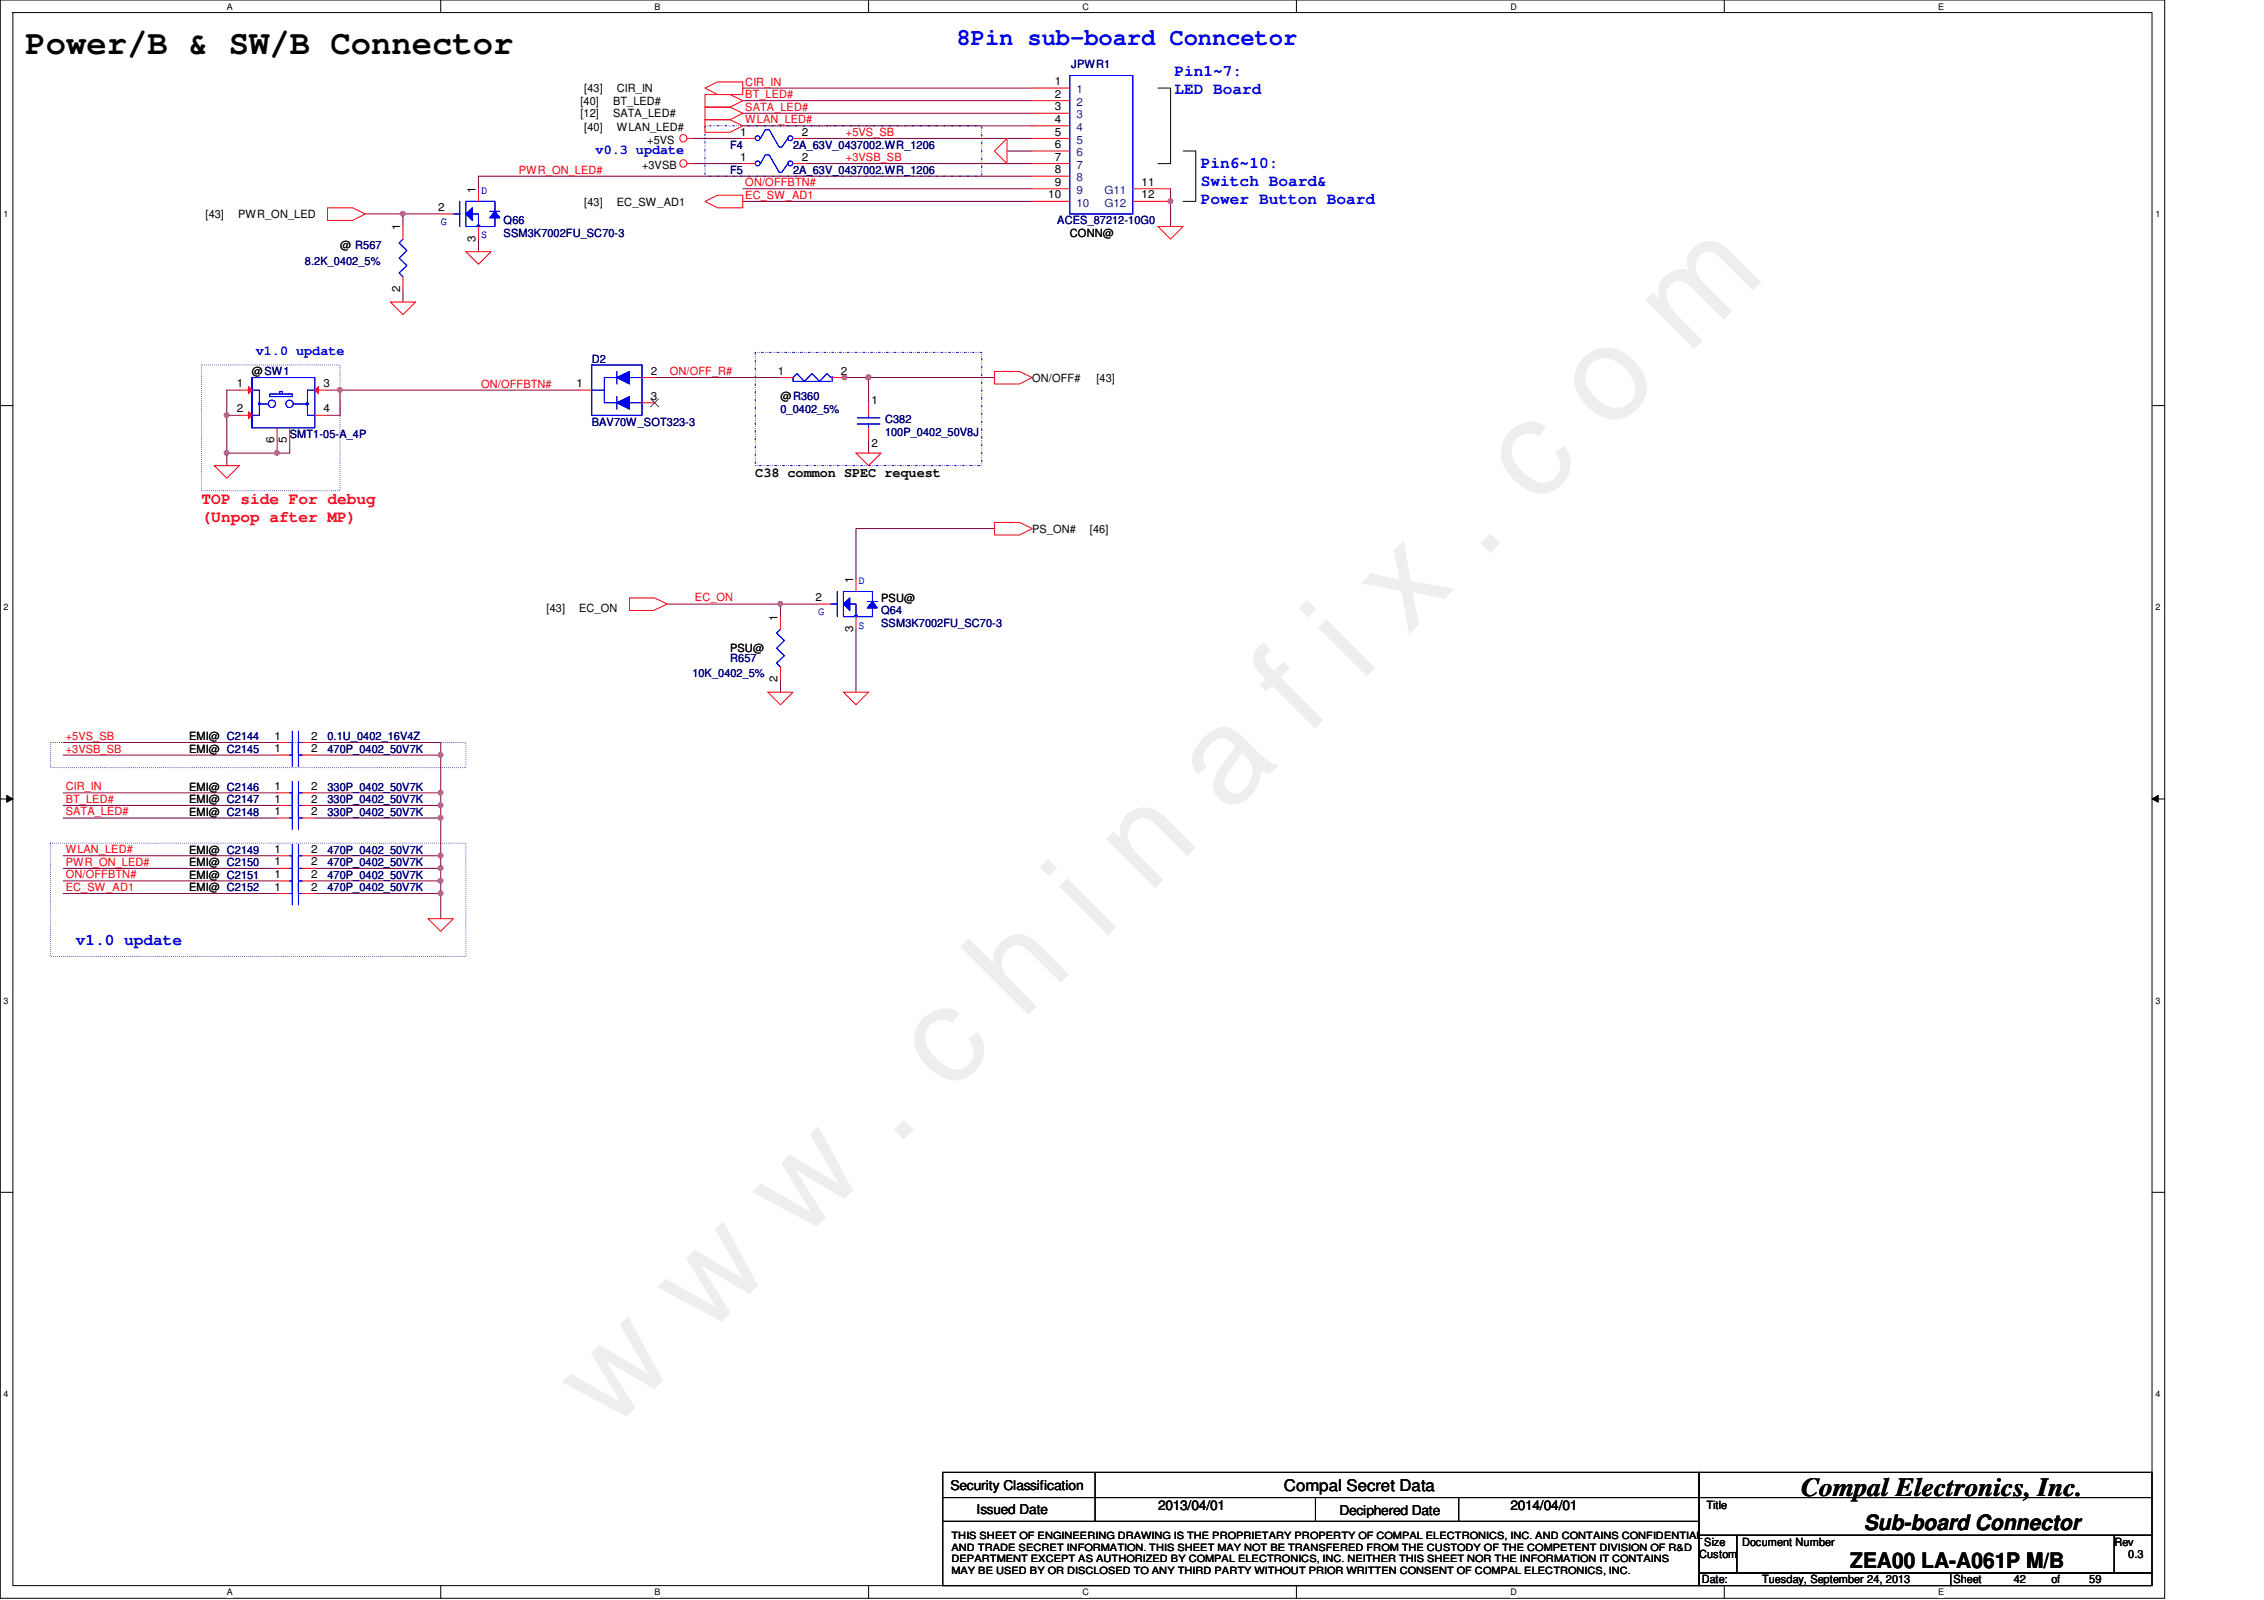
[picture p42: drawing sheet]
<svg xmlns="http://www.w3.org/2000/svg" width="297mm" height="210mm" viewBox="0 0 297 210" stroke-linecap="round" stroke-linejoin="round" font-family="sans-serif">
<defs><g id="words">
<text font-size="17.6" fill="#f0f" x="80.1" y="188" transform="rotate(-45 80.1 188)">w w w . c h i n a f i x . c o m</text>
<text font-size="4.4" x="3.3" y="7">Power/B &amp; SW/B Connector</text>
<text font-size="3.4" x="236.3" y="196.3">Compal Electronics, Inc.</text>
<text font-size="3.1" fill="#00f" x="125.5" y="5.9">8Pin sub-board Conncetor</text>
<g font-size="2.8">
<text x="244.6" y="200.7">Sub-board Connector</text>
<text x="242.7" y="205.7">ZEA00 LA-A061P M/B</text>
</g>
<g font-size="2.1" fill="#00f">
<text x="154.1" y="10">Pin1~7:</text>
<text x="154.1" y="12.4">LED Board</text>
<text x="157.6" y="22.1">Pin6~10:</text>
<text x="157.6" y="24.4">Switch Board&amp;</text>
<text x="157.6" y="26.8">Power Button Board</text>
<text x="9.9" y="123.9">v1.0 update</text>
</g>
<g font-size="2.1" fill="#f00">
<text x="26.5" y="66.1">TOP side For debug</text>
<text x="26.5" y="68.5">(Unpop after MP)</text>
</g>
<text font-size="2.1" x="168.4" y="195.6">Compal Secret Data</text>
<g font-size="1.8" fill="#00f">
<text x="78.1" y="20.2">v0.3 update</text>
<text x="33.6" y="46.6">v1.0 update</text>
</g>
<g font-size="1.8">
<text x="99.1" y="62.6">C38 common SPEC request</text>
<text x="124.7" y="195.5">Security Classification</text>
<text x="128.1" y="198.6">Issued Date</text>
<text x="151.9" y="198.1">2013/04/01</text>
<text x="175.7" y="198.8">Deciphered Date</text>
<text x="198.2" y="198.1">2014/04/01</text>
</g>
<g font-size="1.5" fill="#f00">
<text x="97.8" y="11.2">CIR_IN</text>
<text x="97.8" y="12.9">BT_LED#</text>
<text x="97.8" y="16.2">WLAN_LED#</text>
<text x="97.8" y="14.5">SATA_LED#</text>
<text x="111" y="17.8">+5VS_SB</text>
<text x="68.1" y="22.8">PWR_ON_LED#</text>
<text x="111" y="21.1">+3VSB_SB</text>
<text x="97.8" y="26.1">EC_SW_AD1</text>
<text x="97.8" y="24.4">ON/OFFBTN#</text>
<text x="63.1" y="50.8">ON/OFFBTN#</text>
<text x="87.9" y="49.2">ON/OFF_R#</text>
<text x="91.2" y="78.9">EC_ON</text>
<text x="8.6" y="97.1">+5VS_SB</text>
<text x="8.6" y="98.7">+3VSB_SB</text>
<text x="8.6" y="103.7">CIR_IN</text>
<text x="8.6" y="105.3">BT_LED#</text>
<text x="8.6" y="107">SATA_LED#</text>
<text x="8.6" y="111.9">WLAN_LED#</text>
<text x="8.6" y="113.6">PWR_ON_LED#</text>
<text x="8.6" y="115.2">ON/OFFBTN#</text>
<text x="8.6" y="116.9">EC_SW_AD1</text>
</g>
<g font-size="1.5">
<text x="138.4" y="11.2">1</text>
<text x="76.2" y="13.8">[40]</text>
<text x="76.2" y="15.4">[12]</text>
<text x="76.7" y="12.1">[43]</text>
<text x="76.7" y="17.2">[40]</text>
<text x="80.4" y="13.8">BT_LED#</text>
<text x="80.4" y="15.4">SATA_LED#</text>
<text x="80.9" y="12.1">CIR_IN</text>
<text x="80.9" y="17.2">WLAN_LED#</text>
<text x="97.1" y="17.8">1</text>
<text x="105.2" y="17.8">2</text>
<text x="138.4" y="12.8">2</text>
<text x="138.4" y="14.5">3</text>
<text x="138.4" y="16.1">4</text>
<text x="138.4" y="17.8">5</text>
<text x="84.2" y="22.1">+3VSB</text>
<text x="84.9" y="18.8">+5VS</text>
<text x="97.1" y="21.1">1</text>
<text x="105.2" y="21.1">2</text>
<text x="138.4" y="19.4">6</text>
<text x="138.4" y="21.1">7</text>
<text x="138.4" y="22.7">8</text>
<text x="27" y="28.6">[43]</text>
<text x="31.2" y="28.6">PWR_ON_LED</text>
<text x="57.5" y="27.7">2</text>
<text x="62.4" y="25.3" transform="rotate(-90 62.4 25.3)">1</text>
<text x="76.7" y="27">[43]</text>
<text x="80.9" y="27">EC_SW_AD1</text>
<text x="137.5" y="26">10</text>
<text x="138.4" y="24.4">9</text>
<text x="149.8" y="26">12</text>
<text x="149.8" y="24.4">11</text>
<text x="44.6" y="32.7">@ R567</text>
<text x="52.5" y="30.2" transform="rotate(-90 52.5 30.2)">1</text>
<text x="62.4" y="31.7" transform="rotate(-90 62.4 31.7)">3</text>
<text x="140.4" y="31.1">CONN@</text>
<text x="52.5" y="38.3" transform="rotate(-90 52.5 38.3)">2</text>
<text x="31.1" y="50.8">1</text>
<text x="33.1" y="49.2">@SW1</text>
<text x="42.5" y="50.8">3</text>
<text x="75.6" y="50.8">1</text>
<text x="85.4" y="49.1">2</text>
<text x="85.4" y="52.5">3</text>
<text x="102.1" y="49.1">1</text>
<text x="102.4" y="52.5">@R360</text>
<text x="110.3" y="49.1">2</text>
<text x="114.3" y="53">1</text>
<text x="135.4" y="50.1">ON/OFF#</text>
<text x="143.8" y="50.1">[43]</text>
<text x="31.1" y="54.1">2</text>
<text x="36" y="58.1" transform="rotate(-90 36 58.1)">6</text>
<text x="37.6" y="58.1" transform="rotate(-90 37.6 58.1)">5</text>
<text x="42.5" y="54.1">4</text>
<text x="114.3" y="58.6">2</text>
<text x="135.4" y="69.9">PS_ON#</text>
<text x="143" y="69.9">[46]</text>
<text x="111.9" y="76.5" transform="rotate(-90 111.9 76.5)">1</text>
<text x="71.7" y="80.3">[43]</text>
<text x="76" y="80.3">EC_ON</text>
<text x="102" y="81.4" transform="rotate(-90 102 81.4)">1</text>
<text x="107" y="78.9">2</text>
<text x="111.9" y="82.9" transform="rotate(-90 111.9 82.9)">3</text>
<text x="115.6" y="79">PSU@</text>
<text x="95.8" y="85.6">PSU@</text>
<text x="102" y="89.5" transform="rotate(-90 102 89.5)">2</text>
<text x="24.8" y="97.1">EMI@ C2144</text>
<text x="24.8" y="98.8">EMI@ C2145</text>
<text x="36" y="97">1</text>
<text x="36" y="98.7">1</text>
<text x="40.8" y="97">2</text>
<text x="40.8" y="98.7">2</text>
<text x="24.8" y="105.4">EMI@ C2147</text>
<text x="24.8" y="103.7">EMI@ C2146</text>
<text x="24.8" y="107">EMI@ C2148</text>
<text x="36" y="105.3">1</text>
<text x="36" y="103.6">1</text>
<text x="36" y="106.9">1</text>
<text x="40.8" y="105.3">2</text>
<text x="40.8" y="103.6">2</text>
<text x="40.8" y="106.9">2</text>
<text x="24.8" y="112">EMI@ C2149</text>
<text x="24.8" y="113.6">EMI@ C2150</text>
<text x="36" y="111.9">1</text>
<text x="36" y="113.5">1</text>
<text x="40.8" y="111.9">2</text>
<text x="40.8" y="113.5">2</text>
<text x="24.8" y="116.9">EMI@ C2152</text>
<text x="24.8" y="115.3">EMI@ C2151</text>
<text x="36" y="116.8">1</text>
<text x="36" y="115.2">1</text>
<text x="40.8" y="116.8">2</text>
<text x="40.8" y="115.2">2</text>
<text x="223.9" y="198">Title</text>
<text x="223.6" y="202.8">Size</text>
<text x="228.6" y="202.8">Document Number</text>
<text x="277.4" y="202.8">Rev</text>
<text x="222.9" y="204.4">Custom</text>
<text x="223.3" y="207.7">Date:</text>
<text x="231.2" y="207.7">Tuesday, September 24, 2013</text>
<text x="256.3" y="207.7">Sheet</text>
<text x="264.2" y="207.7">42</text>
<text x="269.2" y="207.7">of</text>
<text x="274.1" y="207.7">59</text>
<text x="279.2" y="204.4">0.3</text>
</g>
<g font-size="1.5" fill="#000080">
<text x="140.5" y="8.9">JPWR1</text>
<text x="95.8" y="19.5">F4</text>
<text x="95.8" y="22.8">F5</text>
<text x="104.1" y="19.5">2A_63V_0437002.WR_1206</text>
<text x="104.1" y="22.8">2A_63V_0437002.WR_1206</text>
<text x="66.1" y="29.4">Q66</text>
<text x="138.7" y="29.4">ACES_87212-10G0</text>
<text x="40" y="34.7">8.2K_0402_5%</text>
<text x="66.1" y="31.1">SSM3K7002FU_SC70-3</text>
<text x="77.6" y="47.6">D2</text>
<text x="38" y="57.5">SMT1-05-A_4P</text>
<text x="77.6" y="55.8">BAV70W_SOT323-3</text>
<text x="102.4" y="54.2">0_0402_5%</text>
<text x="116.1" y="55.5">C382</text>
<text x="116.1" y="57.1">100P_0402_50V8J</text>
<text x="115.6" y="80.6">Q64</text>
<text x="115.6" y="82.3">SSM3K7002FU_SC70-3</text>
<text x="90.8" y="88.9">10K_0402_5%</text>
<text x="95.8" y="86.9">R657</text>
<text x="43" y="97.1">0.1U_0402_16V4Z</text>
<text x="43" y="98.8">470P_0402_50V7K</text>
<text x="43" y="105.4">330P_0402_50V7K</text>
<text x="43" y="103.7">330P_0402_50V7K</text>
<text x="43" y="107">330P_0402_50V7K</text>
<text x="43" y="112">470P_0402_50V7K</text>
<text x="43" y="113.6">470P_0402_50V7K</text>
<text x="43" y="116.9">470P_0402_50V7K</text>
<text x="43" y="115.3">470P_0402_50V7K</text>
</g>
<g font-size="1.5" fill="#004080">
<text x="141.2" y="12.2">1</text>
<text x="141.2" y="13.9">2</text>
<text x="141.2" y="15.5">3</text>
<text x="141.2" y="17.2">4</text>
<text x="141.2" y="18.8">5</text>
<text x="141.2" y="20.5">6</text>
<text x="141.2" y="22.1">7</text>
<text x="141.2" y="23.8">8</text>
<text x="141.2" y="25.4">9</text>
<text x="141.2" y="27.1">10</text>
<text x="144.9" y="27.1">G12</text>
<text x="144.9" y="25.4">G11</text>
</g>
<g font-size="1.5" fill="#00f">
<text x="57.8" y="29.5">G</text>
<text x="63.1" y="25.5">D</text>
<text x="63.1" y="31.3">S</text>
<text x="112.6" y="76.7">D</text>
<text x="107.4" y="80.6">G</text>
<text x="112.6" y="82.5">S</text>
</g>
<g font-size="1.3">
<text x="124.8" y="201.9">THIS SHEET OF ENGINEERING DRAWING IS THE PROPRIETARY PROPERTY OF COMPAL ELECTRONICS, INC. AND CONTAINS CONFIDENTIAL</text>
<text x="124.8" y="203.5">AND TRADE SECRET INFORMATION. THIS SHEET MAY NOT BE TRANSFERED FROM THE CUSTODY OF THE COMPETENT DIVISION OF R&amp;D</text>
<text x="124.8" y="205">DEPARTMENT EXCEPT AS AUTHORIZED BY COMPAL ELECTRONICS, INC. NEITHER THIS SHEET NOR THE INFORMATION IT CONTAINS</text>
<text x="124.8" y="206.5">MAY BE USED BY OR DISCLOSED TO ANY THIRD PARTY WITHOUT PRIOR WRITTEN CONSENT OF COMPAL ELECTRONICS, INC.</text>
</g>
<g font-size="1.2">
<text x="29.8" y="1.3">A</text>
<text x="85.9" y="1.3">B</text>
<text x="142" y="1.3">C</text>
<text x="198.2" y="1.3">D</text>
<text x="254.3" y="1.3">E</text>
<text x=".5" y="28.5">1</text>
<text x="282.8" y="28.5">1</text>
<text x=".5" y="80.1">2</text>
<text x="282.8" y="80.1">2</text>
<text x=".5" y="131.7">3</text>
<text x="282.8" y="131.7">3</text>
<text x=".5" y="183.3">4</text>
<text x="282.8" y="183.3">4</text>
<text x="29.8" y="209.3">A</text>
<text x="85.9" y="209.3">B</text>
<text x="142" y="209.3">C</text>
<text x="198.2" y="209.3">D</text>
<text x="254.3" y="209.3">E</text>
</g>
</g></defs>
<path d="M1.7 1.7h280.6v206.3h-280.6zM284 0h-284v209.7M284 0v209.7M.1 209.7h283.9" fill="none" stroke="#000" stroke-width=".13"/>
<g fill="#fff">
<path d="M29.8 .2h.7v1.3h-.7z"/>
<path d="M29.8 208.2h.7v1.3h-.7z"/>
</g>
<path d="M57.8 0v1.7M57.8 208v1.7" fill="none" stroke="#000" stroke-width=".13"/>
<g fill="#fff">
<path d="M85.9 .2h.7v1.3h-.7z"/>
<path d="M85.9 208.2h.7v1.3h-.7z"/>
</g>
<path d="M114 0v1.7M114 208v1.7" fill="none" stroke="#000" stroke-width=".13"/>
<g fill="#fff">
<path d="M142 .2h.8v1.3h-.8z"/>
<path d="M142 208.2h.8v1.3h-.8z"/>
</g>
<path d="M170.1 0v1.7M170.1 208v1.7" fill="none" stroke="#000" stroke-width=".13"/>
<g fill="#fff">
<path d="M198.2 .2h.8v1.3h-.8z"/>
<path d="M198.2 208.2h.8v1.3h-.8z"/>
</g>
<path d="M226.2 0v1.7M226.2 208v1.7" fill="none" stroke="#000" stroke-width=".13"/>
<g fill="#fff">
<path d="M254.3 .2h.7v1.3h-.7z"/>
<path d="M254.3 208.2h.7v1.3h-.7z"/>
<path d="M.5 27.4h.6v1.3h-.6z"/>
<path d="M282.8 27.4h.6v1.3h-.6z"/>
<path d="M.5 79h.6v1.3h-.6z"/>
<path d="M282.8 79h.6v1.3h-.6z"/>
</g>
<path d="M0 53.2h1.7M282.4 53.2h1.6" fill="none" stroke="#000" stroke-width=".13"/>
<g fill="#fff">
<path d="M.5 130.6h.6v1.3h-.6z"/>
<path d="M282.8 130.6h.6v1.3h-.6z"/>
</g>
<path d="M0 104.8h1.7M.9 104.4l.8 .4-.8 .4zM282.4 104.8l.8-.4v.8zM282.4 104.8h1.6" fill="none" stroke="#000" stroke-width=".13"/>
<path d="M.9 104.4l.8 .4-.8 .4zM282.4 104.8l.8-.4v.8z" fill="#000"/>
<g fill="#fff">
<path d="M.5 182.2h.6v1.3h-.6z"/>
<path d="M282.8 182.2h.6v1.3h-.6z"/>
</g>
<path d="M151.9 11.6h1.7v9.9h-1.7M155.2 19.8h1.7v6.6h-1.7M0 156.4h1.7M282.4 156.4h1.6" fill="none" stroke="#000" stroke-width=".13"/>
<path d="M26.5 47.9h18.1v16.5h-18.1zM6.6 97.4h54.5v3.3h-54.5zM6.6 110.6h54.5v14.9h-54.5z" fill="none" stroke="#00f" stroke-width=".13" stroke-dasharray="0 .3"/>
<path d="M92.5 16.5h36.3v6.6h-36.3zM99.1 46.2h29.7v14.9h-29.7z" fill="none" stroke="#00f" stroke-width=".13" stroke-dasharray=".3 .3 0 .3 0 .3"/>
<path d="M29.8 59.4h6.6" fill="none" stroke="#800040" stroke-width=".13"/>
<circle cx="29.7" cy="59.4" r=".32" fill="#f0f"/>
<circle cx="29.7" cy="59.4" r=".32" fill="none" stroke="#f0f" stroke-width=".13"/>
<path d="M29.8 59.4v1.7M29.8 51.2h1.6M29.8 54.5h1.6M36.4 57.8v1.6h1.6v-1.6M44.6 51.2v3.3" fill="none" stroke="#800040" stroke-width=".13"/>
<circle cx="36.3" cy="59.4" r=".32" fill="#f0f"/>
<circle cx="36.3" cy="59.4" r=".32" fill="none" stroke="#f0f" stroke-width=".13"/>
<path d="M29.8 51.2v3.3" fill="none" stroke="#800040" stroke-width=".13"/>
<circle cx="29.7" cy="54.5" r=".32" fill="#f0f"/>
<circle cx="29.7" cy="54.5" r=".32" fill="none" stroke="#f0f" stroke-width=".13"/>
<path d="M29.8 54.5v4.9M44.6 51.2h31.4" fill="none" stroke="#800040" stroke-width=".13"/>
<circle cx="44.6" cy="51.2" r=".32" fill="#f0f"/>
<circle cx="44.6" cy="51.2" r=".32" fill="none" stroke="#f0f" stroke-width=".13"/>
<g fill="none" stroke="#800040" stroke-width=".13">
<path d="M97.4 13.2h38M97.4 11.6h38M97.4 16.5h38M97.4 14.9h38M105.7 18.2h29.7M132.1 19.8h3.3M52.9 28.1h4.9M62.8 23.1h72.6M97.4 26.4h38M97.4 24.8h38M105.7 21.5h29.7M43 54.5h1.6"/>
<path d="M43 51.2h1.6"/>
</g>
<circle cx="52.8" cy="28" r=".32" fill="#f0f"/>
<circle cx="52.8" cy="28" r=".32" fill="none" stroke="#f0f" stroke-width=".13"/>
<path d="M90.8 18.2h6.6M47.9 28.1h5v1.6M52.9 38v1.6M62.8 23.1v1.7M62.8 31.4v1.6M90.8 21.5h6.6M41.3 97.4h16.5v1.7M41.3 99.1h16.5M57.8 99.1v4.9" fill="none" stroke="#800040" stroke-width=".13"/>
<circle cx="57.8" cy="99" r=".32" fill="#f0f"/>
<circle cx="57.8" cy="99" r=".32" fill="none" stroke="#f0f" stroke-width=".13"/>
<path d="M41.3 104h16.5v1.7" fill="none" stroke="#800040" stroke-width=".13"/>
<circle cx="57.8" cy="104" r=".32" fill="#f0f"/>
<circle cx="57.8" cy="104" r=".32" fill="none" stroke="#f0f" stroke-width=".13"/>
<path d="M41.3 105.7h16.5v1.6h-16.5M57.8 117.2v3.3" fill="none" stroke="#800040" stroke-width=".13"/>
<circle cx="57.8" cy="105.6" r=".32" fill="#f0f"/>
<circle cx="57.8" cy="105.6" r=".32" fill="none" stroke="#f0f" stroke-width=".13"/>
<path d="M8.3 97.4h28.1M8.3 99.1h28.1M8.3 104h28.1M8.3 105.7h28.1M8.3 107.3h28.1M41.3 112.3h16.5" fill="none" stroke="#800040" stroke-width=".13"/>
<circle cx="57.8" cy="112.2" r=".32" fill="#f0f"/>
<circle cx="57.8" cy="112.2" r=".32" fill="none" stroke="#f0f" stroke-width=".13"/>
<path d="M8.3 112.3h28.1M41.3 113.9h16.5" fill="none" stroke="#800040" stroke-width=".13"/>
<circle cx="57.8" cy="113.9" r=".32" fill="#f0f"/>
<circle cx="57.8" cy="113.9" r=".32" fill="none" stroke="#f0f" stroke-width=".13"/>
<path d="M8.3 113.9h28.1M41.3 115.6h16.5" fill="none" stroke="#800040" stroke-width=".13"/>
<circle cx="57.8" cy="115.5" r=".32" fill="#f0f"/>
<circle cx="57.8" cy="115.5" r=".32" fill="none" stroke="#f0f" stroke-width=".13"/>
<path d="M8.3 115.6h28.1M41.3 117.2h16.5" fill="none" stroke="#800040" stroke-width=".13"/>
<circle cx="57.8" cy="117.2" r=".32" fill="#f0f"/>
<circle cx="57.8" cy="117.2" r=".32" fill="none" stroke="#f0f" stroke-width=".13"/>
<path d="M8.3 117.2h28.1M57.8 107.3v6.6" fill="none" stroke="#800040" stroke-width=".13"/>
<circle cx="57.8" cy="107.3" r=".32" fill="#f0f"/>
<circle cx="57.8" cy="107.3" r=".32" fill="none" stroke="#f0f" stroke-width=".13"/>
<path d="M57.8 113.9v3.3" fill="none" stroke="#800040" stroke-width=".13"/>
<g fill="none" stroke="#f00" stroke-width=".13">
<path d="M90.2 18.2h.6M92.5 15.7h3.3l1.6 .8-1.6 .9h-3.3zM92.5 12.4h3.3l1.6 .8-1.6 .9h-3.3zM92.5 11.6l1.6-.8h3.3v1.6h-3.3zM92.5 14.1h3.3l1.6 .8-1.6 .8h-3.3zM132.1 18.2v3.3l-1.6-1.7zM43 27.3h3.3l1.6 .8-1.6 .8h-3.3zM51.2 39.6h3.3l-1.6 1.7zM61.1 33h3.3l-1.6 1.7zM90.2 21.5h.6M28.1 61.1h3.3l-1.6 1.6zM36.4 105.7h1.6"/>
<path d="M39.7 105.7h1.6M56.2 120.5h3.3l-1.7 1.7z"/>
<circle cx="89.6" cy="18.1" r=".48"/>
<circle cx="89.6" cy="21.4" r=".48"/>
</g>
<g fill="none" stroke="#000" stroke-width=".13">
<path d="M123.7 193.2h99.2v3.3h-99.2zM123.7 196.5h99.2v3.1h-99.2zM123.7 199.6h99.2v8.4h-99.2zM143.7 193.2v6.4M172.6 196.5v3.1M191.4 196.5v3.1M222.9 193.2h59.4v3.3h-59.4zM222.9 196.5h59.4v4.9h-59.4zM222.9 201.4h5v5h-5zM222.9 206.4h33v1.6h-33zM227.9 201.4h49.5v5h-49.5zM255.9 206.4h26.4v1.6h-26.4z"/>
<path d="M277.4 201.4h4.9v5h-4.9z"/>
</g>
<path d="M38 105.7h.4M38.4 104.2v2.9M39.2 104.2v2.9M39.2 105.7h.5" fill="none" stroke="#00f" stroke-width=".13"/>
<path d="M61.1 28.1l.9-.8v1.6z" fill="#00f"/>
<path d="M61.1 28.1l.9-.8v1.6z" fill="none" stroke="#00f" stroke-width=".13"/>
<path d="M64.9 27.7l.7 .9h-1.3z" fill="#00f"/>
<path d="M59.5 28.1h.8M60.3 26.4v3.3M64.3 27.7h1.3M64.9 28.6v1.1h-2.1h.1v-.2h-.3v.2M64.9 27.7l.7 .9h-1.3zM64.9 27.7v-1.3h-3.8v3.3h1.7v-1.6h-.8" fill="none" stroke="#00f" stroke-width=".13"/>
<path d="M61.1 28.1l.9-.8v1.6z" fill="#00f"/>
<path d="M61.1 28.1l.9-.8v1.6z" fill="none" stroke="#00f" stroke-width=".13"/>
<path d="M64.9 27.7l.7 .9h-1.3z" fill="#00f"/>
<g fill="none" stroke="#00f" stroke-width=".13">
<path d="M99.8 18.2l.6-1.2h.5l1.3 2.3h.4l.8-1.1M140.4 9.9h8.2v18.2h-8.2zM52.9 31.4l-.5 .5 1 1-1 1 1 .9-1 1 .5 .5M59.5 28.1h.8M60.3 26.4v3.3M64.3 27.7h1.3M64.9 28.6v1.1h-2.1h.1v-.2h-.3v.2M64.9 27.7l.7 .9h-1.3zM64.9 27.7v-1.3h-3.8v3.3h1.7v-1.6h-.8M99.8 21.5l.6-1.2h.5l1.3 2.3h.4l.8-1.1M33.1 49.5v6.6h8.2v-6.6h-8.2v6.6M33.1 51.2h.9v1.6"/>
<path d="M33.9 52.9h.2l.1 .1-.2 .1h-.1zM34 53.2v1.3h-.9M34 53h1.2M35.4 51.7h3v.3h-3zM36.7 51.7v-.3h.3v.3M38.5 53h1.8M40.2 52.9h.2v.2h-.2zM40.3 53.2v1.3h1M41.3 51.2h-1v1.6M38 97.4h.4M38 99.1h.4M38.4 95.9v3"/>
<path d="M38.4 97.6v2.9M39.2 95.9v3M39.2 97.6v2.9M39.2 97.4h.5M39.2 99.1h.5M38 117.2h.4M38 104h.4M38 107.3h.4M38 112.3h.4M38 113.9h.4M38.4 115.7v3M38.4 102.5v3"/>
<path d="M38.4 105.8v3M38.4 110.8v2.9M38.4 112.4v3M39.2 115.7v3M39.2 102.5v3M39.2 105.8v3M39.2 110.8v2.9M39.2 112.4v3M39.2 117.2h.5M39.2 104h.5M39.2 107.3h.5M39.2 112.3h.5"/>
<path d="M39.2 113.9h.5"/>
<circle cx="99.4" cy="18.1" r=".32"/>
<circle cx="103.7" cy="18.1" r=".32"/>
<circle cx="99.4" cy="21.4" r=".32"/>
<circle cx="103.7" cy="21.4" r=".32"/>
<circle cx="35.7" cy="53" r=".48"/>
<circle cx="38" cy="53" r=".49"/>
</g>
<g fill="none" stroke="#f00" stroke-width=".13">
<path d="M97.4 18.2h1.7M104.1 18.2h1.6M135.4 11.6h5M135.4 13.2h5M135.4 14.9h5M135.4 16.5h5M135.4 18.2h5M135.4 19.8h5M52.9 29.7v1.7M52.9 36.3v1.7M57.8 28.1h1.7M62.8 24.8v1.6"/>
<path d="M62.8 29.7v1.7M97.4 21.5h1.7M104.1 21.5h1.6M135.4 21.5h5M135.4 23.1h5M36.4 97.4h1.6M36.4 99.1h1.6M39.7 97.4h1.6M39.7 99.1h1.6M36.4 117.2h1.6M36.4 104h1.6M36.4 107.3h1.6"/>
<path d="M36.4 112.3h1.6M36.4 113.9h1.6M39.7 117.2h1.6M39.7 104h1.6M39.7 107.3h1.6M39.7 112.3h1.6M39.7 113.9h1.6"/>
</g>
<path d="M41.3 51.2l.5-.5v.9z" fill="#f00"/>
<path d="M41.3 51.2l.5-.5v.9zM41.3 51.2h1.7" fill="none" stroke="#f00" stroke-width=".13"/>
<path d="M32.6 54l.5 .5-.5 .4z" fill="#f00"/>
<path d="M31.4 54.5h1.7M32.6 54l.5 .5-.5 .4z" fill="none" stroke="#f00" stroke-width=".13"/>
<path d="M32.6 50.7l.5 .5-.5 .4z" fill="#f00"/>
<path d="M31.4 51.2h1.7M32.6 50.7l.5 .5-.5 .4zM36.4 56.1v1.7M38 56.1v1.7M41.3 54.5h1.7M36.4 115.6h1.6M39.7 115.6h1.6" fill="none" stroke="#f00" stroke-width=".13"/>
<path d="M38 115.6h.4M38.4 114.1v3M39.2 114.1v3M39.2 115.6h.5" fill="none" stroke="#00f" stroke-width=".13"/>
<circle cx="29.7" cy="59.4" r=".32" fill="#f0f"/>
<circle cx="29.7" cy="59.4" r=".32" fill="none" stroke="#f0f" stroke-width=".13"/>
<circle cx="36.3" cy="59.4" r=".32" fill="#f0f"/>
<circle cx="36.3" cy="59.4" r=".32" fill="none" stroke="#f0f" stroke-width=".13"/>
<circle cx="29.7" cy="54.5" r=".32" fill="#f0f"/>
<circle cx="29.7" cy="54.5" r=".32" fill="none" stroke="#f0f" stroke-width=".13"/>
<circle cx="44.6" cy="51.2" r=".32" fill="#f0f"/>
<circle cx="44.6" cy="51.2" r=".32" fill="none" stroke="#f0f" stroke-width=".13"/>
<circle cx="52.8" cy="28" r=".32" fill="#f0f"/>
<circle cx="52.8" cy="28" r=".32" fill="none" stroke="#f0f" stroke-width=".13"/>
<circle cx="57.8" cy="99" r=".32" fill="#f0f"/>
<circle cx="57.8" cy="99" r=".32" fill="none" stroke="#f0f" stroke-width=".13"/>
<circle cx="57.8" cy="104" r=".32" fill="#f0f"/>
<circle cx="57.8" cy="104" r=".32" fill="none" stroke="#f0f" stroke-width=".13"/>
<circle cx="57.8" cy="105.6" r=".32" fill="#f0f"/>
<circle cx="57.8" cy="105.6" r=".32" fill="none" stroke="#f0f" stroke-width=".13"/>
<circle cx="57.8" cy="112.2" r=".32" fill="#f0f"/>
<circle cx="57.8" cy="112.2" r=".32" fill="none" stroke="#f0f" stroke-width=".13"/>
<circle cx="57.8" cy="113.9" r=".32" fill="#f0f"/>
<circle cx="57.8" cy="113.9" r=".32" fill="none" stroke="#f0f" stroke-width=".13"/>
<circle cx="57.8" cy="115.5" r=".32" fill="#f0f"/>
<circle cx="57.8" cy="115.5" r=".32" fill="none" stroke="#f0f" stroke-width=".13"/>
<circle cx="57.8" cy="117.2" r=".32" fill="#f0f"/>
<circle cx="57.8" cy="117.2" r=".32" fill="none" stroke="#f0f" stroke-width=".13"/>
<circle cx="57.8" cy="107.3" r=".32" fill="#f0f"/>
<circle cx="57.8" cy="107.3" r=".32" fill="none" stroke="#f0f" stroke-width=".13"/>
<use href="#words"/>
</svg>
